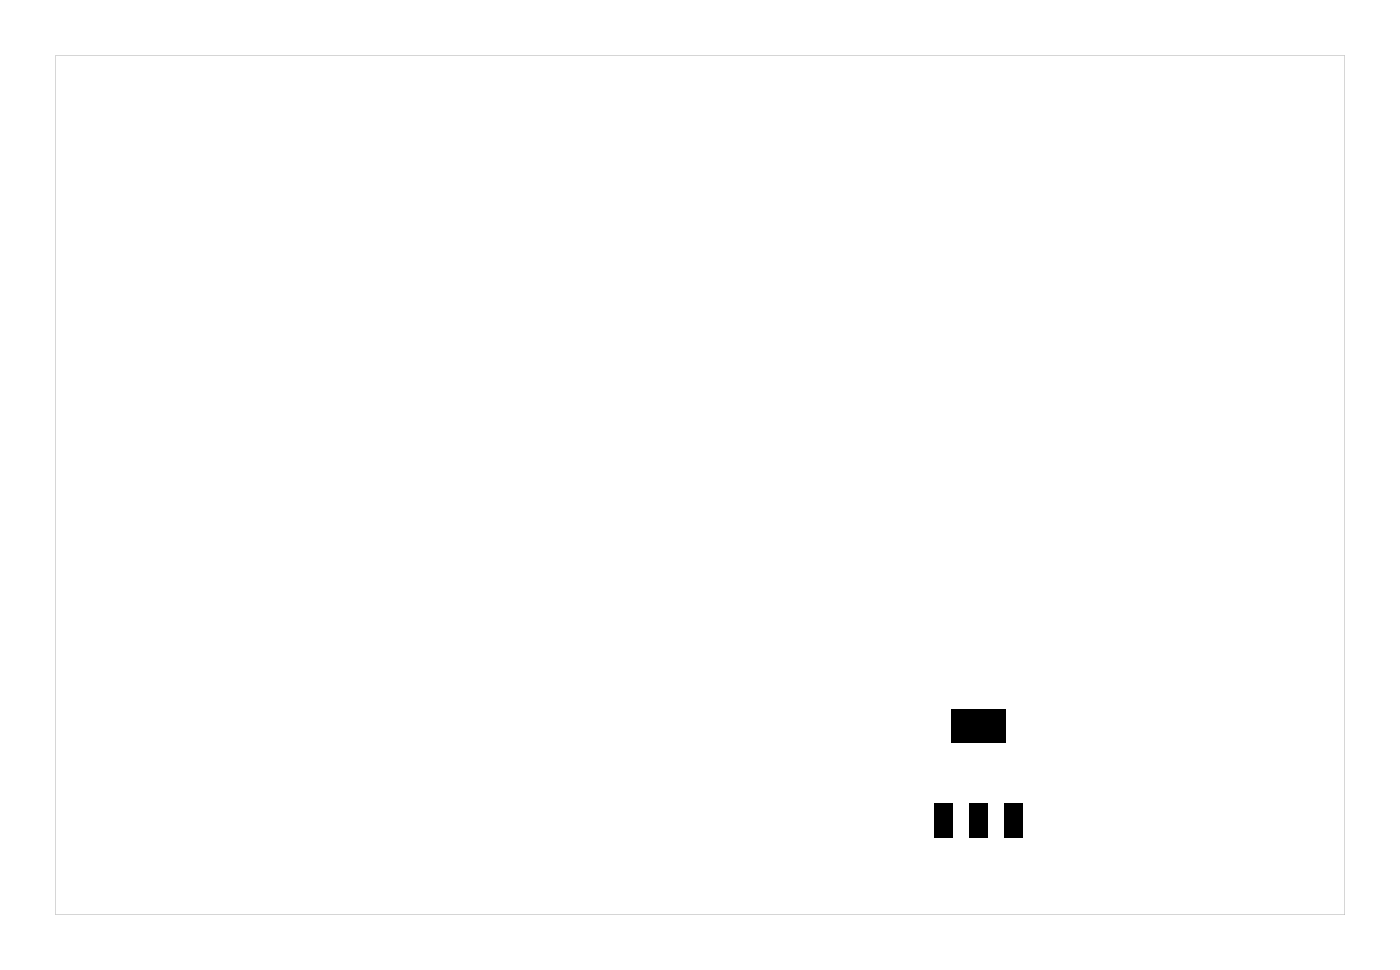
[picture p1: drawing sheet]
<svg xmlns="http://www.w3.org/2000/svg" width="92mm" height="63mm" viewBox="0 0 92 63" stroke-linecap="round" stroke-linejoin="round" font-family="sans-serif">
<g fill="#000">
<path d="M61.2 52.6h1.2v2.2h-1.2zM63.5 52.6h1.2v2.2h-1.2zM62.3 46.4h3.6v2.2h-3.6zM65.8 52.6h1.2v2.2h-1.2z"/>
<path d="M3.6 3.6h84.5v56.3h-84.5zM3.6 3.6v56.3h84.5v-56.3z"/>
</g>
</svg>
